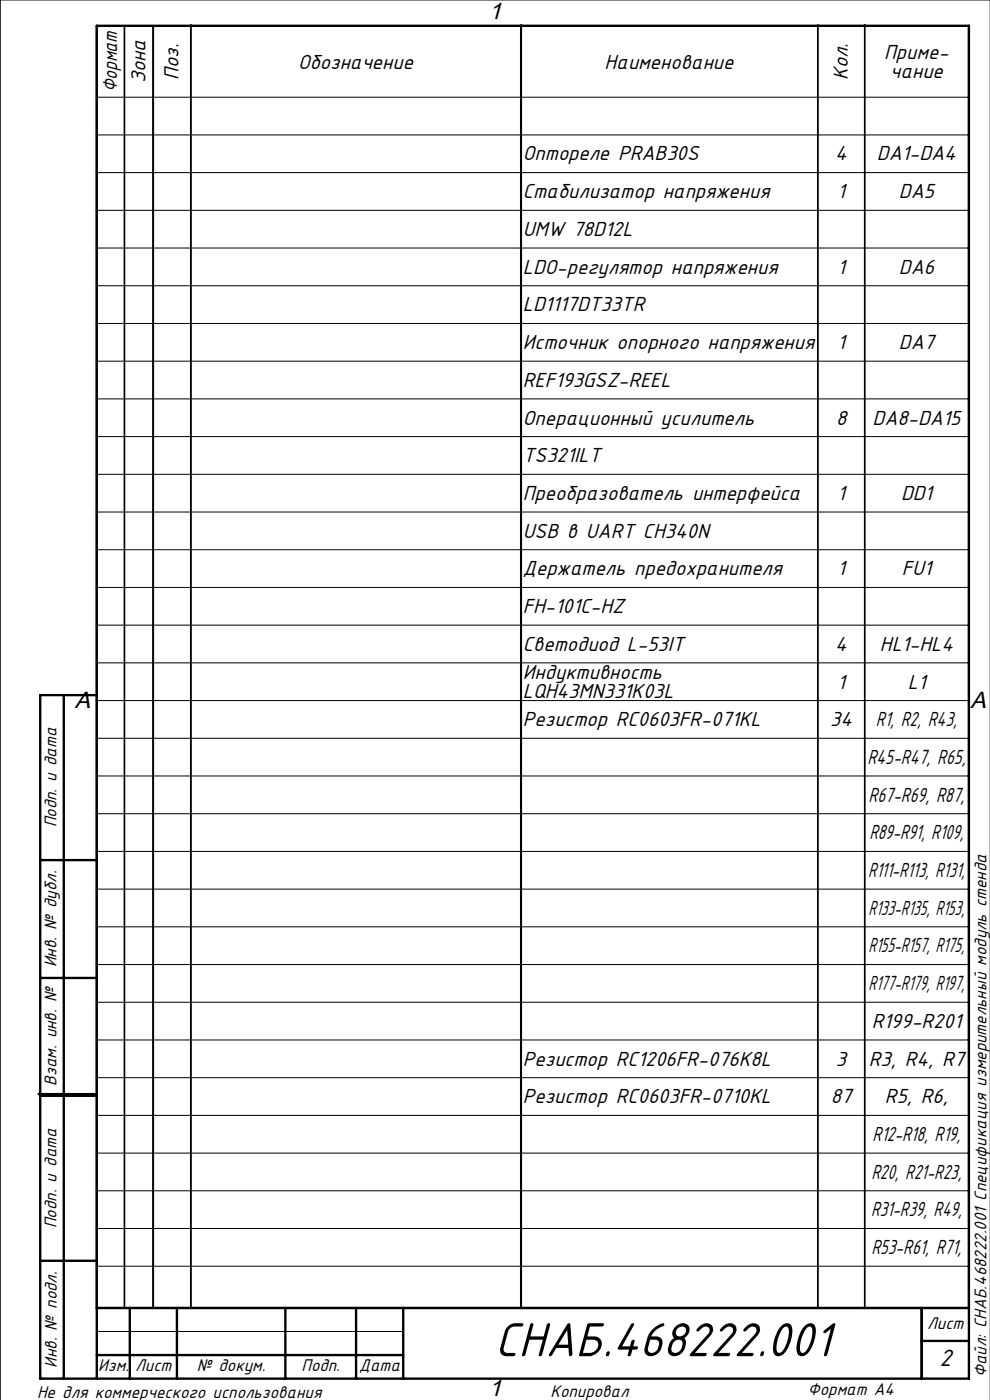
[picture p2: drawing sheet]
<svg xmlns="http://www.w3.org/2000/svg" width="210mm" height="297mm" viewBox="0 0 210 297" stroke-linecap="round" stroke-linejoin="round" font-family="sans-serif">
<defs><g id="words">
<text font-size="11.2" x="105" y="287.7">СНАБ.468222.001</text>
<text font-size="5.6" x="199.3" y="289.9">2</text>
<g font-size="5">
<text x="103.7" y="4.1">1</text>
<text x="15.9" y="150.1">A</text>
<text x="205.9" y="150.1">A</text>
<text x="103.7" y="296.1">1</text>
</g>
<g font-size="4.8">
<text x="30.8" y="17.7" transform="rotate(-90 30.8 17.7)">Зона</text>
<text x="37.8" y="16.9" transform="rotate(-90 37.8 16.9)">Поз.</text>
<text x="63.2" y="14.5">Обозначение</text>
<text x="128.2" y="14.5">Наименование</text>
<text x="179.8" y="17" transform="rotate(-90 179.8 17)">Кол.</text>
<text x="187.6" y="12.4">Приме-</text>
<text x="188.8" y="16.6">чание</text>
<text x="24.8" y="19.5" transform="rotate(-90 24.8 19.5)">Формат</text>
<text x="110.9" y="34">Оптореле PRAB30S</text>
<text x="177.2" y="34">4</text>
<text x="186" y="34">DA1-DA4</text>
<text x="110.9" y="42">Стабилизатор напряжения</text>
<text x="177.6" y="42">1</text>
<text x="190.7" y="42">DA5</text>
<text x="110.9" y="50">UMW 78D12L</text>
<text x="110.9" y="58.1">LDO-регулятор напряжения</text>
<text x="177.6" y="58.1">1</text>
<text x="190.7" y="58.1">DA6</text>
<text x="110.9" y="66.1">LD1117DT33TR</text>
<text x="110.9" y="74.1">Источник опорного напряжения</text>
<text x="177.6" y="74.1">1</text>
<text x="190.7" y="74.1">DA7</text>
<text x="110.9" y="82.1">REF193GSZ-REEL</text>
<text x="110.9" y="90.1">Операционный усилитель</text>
<text x="177.3" y="90.1">8</text>
<text x="185.1" y="90.1">DA8-DA15</text>
<text x="110.9" y="98.1">TS321ILT</text>
<text x="110.9" y="106.1">Преобразователь интерфейса</text>
<text x="177.6" y="106.1">1</text>
<text x="191.2" y="106.1">DD1</text>
<text x="110.9" y="114.1">USB в UART CH340N</text>
<text x="110.9" y="122.1">Держатель предохранителя</text>
<text x="177.6" y="122.1">1</text>
<text x="191.3" y="122.1">FU1</text>
<text x="110.9" y="130.1">FH-101C-HZ</text>
<text x="110.9" y="144">Индуктивность</text>
<text x="110.9" y="138.1">Светодиод L-53IT</text>
<text x="177.2" y="138.1">4</text>
<text x="186.7" y="138.1">HL1-HL4</text>
<text x="110.9" y="148.2">LQH43MN331K03L</text>
<text x="177.6" y="146.1">1</text>
<text x="192.6" y="146.1">L1</text>
<text x="110.9" y="154.1">Резистор RC0603FR-071KL</text>
<text x="176.1" y="154.1">34</text>
<text x="185.8" y="154">R1, R2, R43,</text>
<text x="184" y="162">R45-R47, R65,</text>
<text x="184.2" y="170.1">R67-R69, R87,</text>
<text x="184.4" y="178">R89-R91, R109,</text>
<text x="184.1" y="186">R111-R113, R131,</text>
<text x="184.2" y="194">R133-R135, R153,</text>
<text x="184.2" y="202.1">R155-R157, R175,</text>
<text x="184.2" y="210.1">R177-R179, R197,</text>
<text x="184.9" y="218">R199-R201</text>
<text x="110.9" y="226.1">Резистор RC1206FR-076K8L</text>
<text x="177.3" y="226.1">3</text>
<text x="184.3" y="226.1">R3, R4, R7</text>
<text x="110.9" y="234.1">Резистор RC0603FR-0710KL</text>
<text x="176.2" y="234.1">87</text>
<text x="187.7" y="234.1">R5, R6,</text>
<text x="185.1" y="242">R12-R18, R19,</text>
<text x="184.8" y="250">R20, R21-R23,</text>
<text x="184.8" y="258">R31-R39, R49,</text>
<text x="184.9" y="266">R53-R61, R71,</text>
</g>
<g font-size="4">
<text x="12" y="175.5" transform="rotate(-90 12 175.5)">Подп. и дата</text>
<text x="12" y="205.2" transform="rotate(-90 12 205.2)">Инв. № дубл.</text>
<text x="12" y="230.3" transform="rotate(-90 12 230.3)">Взам. инв. №</text>
<text x="12" y="260.5" transform="rotate(-90 12 260.5)">Подп. и дата</text>
<text x="196.7" y="281.9">Лист</text>
<text x="12" y="290.2" transform="rotate(-90 12 290.2)">Инв. № подл.</text>
<text x="20.9" y="290.9">Изм.</text>
<text x="28.7" y="290.9">Лист</text>
<text x="41.7" y="290.9">№ докум.</text>
<text x="64" y="290.9">Подп.</text>
<text x="76.2" y="290.9">Дата</text>
<text x="209.3" y="292.2" transform="rotate(-90 209.3 292.2)">Файл: СНАБ.468222.001 Спецификация измерительный модуль стенда</text>
<text x="7.8" y="296.5">Не для коммерческого использования</text>
<text x="116.8" y="296.4">Копировал</text>
<text x="171.4" y="296">Формат А4</text>
</g>
</g></defs>
<g fill="none" stroke="#000" stroke-width=".21">
<path d="M210.1 0h-210v297.1M20.4 5.6h185v272h-185zM26.4 5.6v272M32.4 5.6v272M40.4 5.6v272M110.4 5.6v272M173.4 5.6v272M183.4 5.6v272M210 .1v297M20.4 20.6h185M20.4 28.6h185M20.4 36.6h185"/>
<path d="M20.4 44.6h185M20.4 52.6h185M20.4 60.6h185M20.4 68.6h185M20.4 76.6h185M20.4 84.6h185M20.4 92.6h185M20.4 100.6h185M20.4 108.6h185M20.4 116.6h185M20.4 124.6h185M20.4 132.6h185"/>
<path d="M20.4 140.6h185M20.4 148.6h185M20.4 156.6h185M20.4 164.6h185M20.4 172.6h185M20.4 180.6h185M20.4 188.6h185M20.4 196.6h185M20.4 204.6h185M20.4 212.6h185M20.4 220.6h185M20.4 228.6h185"/>
<path d="M20.4 236.6h185M20.4 244.6h185M20.4 252.6h185M20.4 260.6h185M20.4 268.6h185M20.5 282.5h65"/>
</g>
<path d="M20.5 277.5v15" fill="none" stroke="#000" stroke-width=".25"/>
<path d="M26.4 5.5v271.8M32.5 5.5v272M40.5 5.2v272.2M110.6 5.2v272.2M173.5 5.2v272.3M183.4 5.2v272.3" fill="none" stroke="#000" stroke-width=".35"/>
<g fill="none" stroke="#000" stroke-width=".5">
<path d="M13.5 147.5v145M20.5 147.5h-12v145h197v-287h-185v287M8.5 182.5h12M8.5 207.5h12M8.2 232.1h12M8.5 232.5h12M8.5 267.5h12M20.5 277.5h185M27.5 277.5v15M37.5 277.5v15M60.5 277.5v15M75.5 277.5v15"/>
<path d="M85.5 277.5v15M195.5 277.5v15M20.5 287.5h65M195.5 284.5h10"/>
</g>
<use href="#words"/>
</svg>
